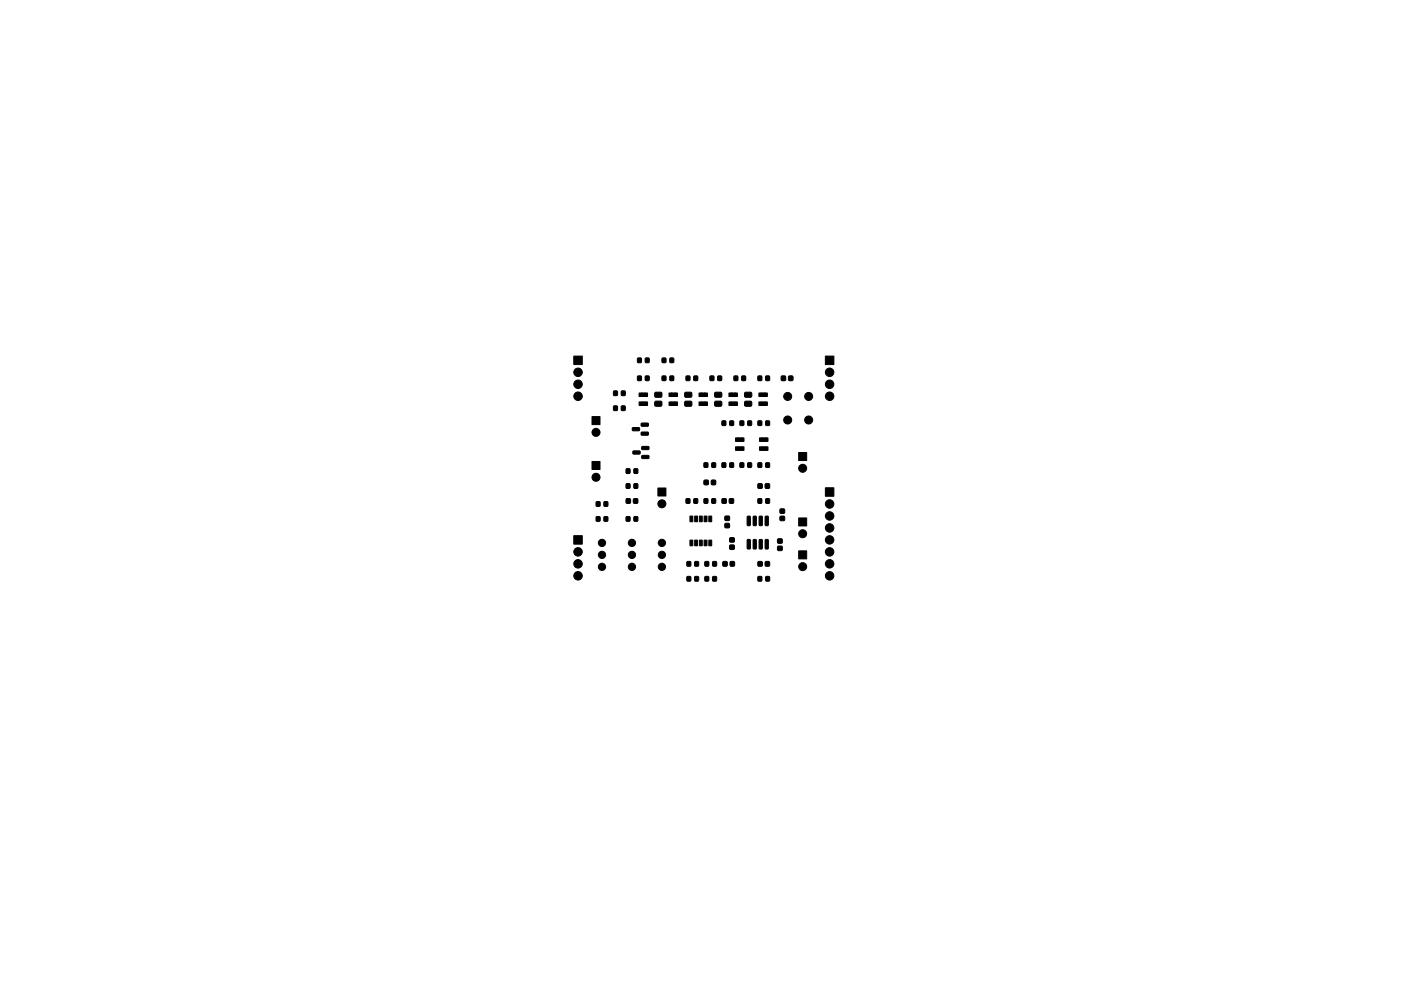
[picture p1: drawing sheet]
<svg xmlns="http://www.w3.org/2000/svg" width="297mm" height="210mm" viewBox="0 0 297 210" stroke-linecap="round" stroke-linejoin="round" font-family="sans-serif">
<g fill="#000" stroke="#000" stroke-width=".21">
<path d="M121.7 75.6h1.7v1.7h-1.7zM135.2 79.8h.8v.9h-.8zM135.2 76h.8v.9h-.8zM136.8 79.8h.8v.9h-.8zM136.8 76h.8v.9h-.8zM140.4 76h.8v.9h-.8zM142.1 76h.7v.9h-.7zM175 75.6h1.8v1.7h-1.8zM125.5 97.9h1.7v1.7h-1.7zM125.5 88.4h1.7v1.7h-1.7zM130.1 83h.8v.9h-.8zM130.1 86.2h.8v.9h-.8z"/>
<path d="M131.8 83h.7v.9h-.7zM131.8 86.2h.7v.9h-.7zM132.8 99.5h.7v.9h-.7zM134.4 99.5h.8v.9h-.8zM134.1 90.8l1.4-.1 .1 .6-.2 .1h-1.2zM134.2 95.7h1.4l.1 .5-.2 .2-1.2-.1zM135.5 83.4h.5v.7h-.5zM135.5 85.3h.5v.7h-.5zM136 85.3h.2v.7h-.2zM136 83.4h.2v.7h-.2zM136.2 83.4h.4v.7h-.4zM136.2 85.3h.4v.7h-.4z"/>
<path d="M136.6 85.3h.2v.7h-.2zM136.6 83.4h.2v.7h-.2zM136.8 83.4h.5v.7h-.5zM136.8 85.3h.5v.7h-.5zM136 91.7h1.4l.1 .5-.2 .2-1.3-.1zM136 89.8h1.4l.1 .5-.2 .2-1.3-.1zM136.1 96.7l1.4-.1 .1 .6-.2 .1h-1.2zM136.1 94.8l1.4-.1 .1 .6-.2 .1h-1.2zM138.9 85.2h1.3l.1 .2v.7l-.3 .1h-1.1l-.1-.3zM138.9 83.3h1.3l.1 .2v.7l-.3 .1h-1.1l-.1-.3zM140.4 79.8h.8v.9h-.8zM141.9 83.4h.4v.7h-.4z"/>
<path d="M141.9 85.3h.4v.7h-.4zM142.3 85.3h.2v.7h-.2zM142.3 83.4h.2v.7h-.2zM142.1 79.8h.7v.9h-.7zM142.5 83.4h.5v.7h-.5zM142.5 85.3h.5v.7h-.5zM143 85.3h.2v.7h-.2zM143 83.4h.2v.7h-.2zM143.2 83.4h.4v.7h-.4zM143.2 85.3h.4v.7h-.4zM145.5 79.8h.7v.9h-.7zM145.3 83.3h1.3l.1 .2-.1 .7-.2 .1h-1.1l-.2-.3z"/>
<path d="M145.3 85.2h1.3l.1 .2-.1 .7-.2 .1h-1.1l-.2-.3zM147.1 79.8h.8v.9h-.8zM148.2 83.4h.5v.7h-.5zM148.2 85.3h.5v.7h-.5zM148.7 85.3h.2v.7h-.2zM148.7 83.4h.2v.7h-.2zM149.3 98.2h.7v.9h-.7zM148.9 83.4h.4v.7h-.4zM148.9 85.3h.4v.7h-.4zM149.3 85.3h.2v.7h-.2zM149.3 83.4h.2v.7h-.2zM149.5 83.4h.5v.7h-.5z"/>
<path d="M149.5 85.3h.5v.7h-.5zM150.9 98.2h.8v.9h-.8zM150.6 79.8h.7v.9h-.7zM151.6 85.2h1.3l.1 .2v.7l-.3 .1h-1.1l-.1-.3zM151.6 83.3h1.3l.1 .2v.7l-.3 .1h-1.1l-.1-.3zM152.2 79.8h.8v.9h-.8zM153.1 98.2h.8v.9h-.8zM153.1 89.3h.8v.9h-.8zM154.6 83.4h.4v.7h-.4zM154.6 85.3h.4v.7h-.4zM155 85.3h.2v.7h-.2zM155 83.4h.2v.7h-.2z"/>
<path d="M154.8 98.2h.7v.9h-.7zM154.8 89.3h.7v.9h-.7zM155.2 83.4h.5v.7h-.5zM155.2 85.3h.5v.7h-.5zM155.7 85.3h.2v.7h-.2zM155.7 83.4h.2v.7h-.2zM155.9 83.4h.4v.7h-.4zM155.9 85.3h.4v.7h-.4zM156 92.9h.4v.8l-.5-.1zM156 94.8h.4v.8l-.5-.1zM156.4 94.8h.2v.7h-.2zM156.4 92.9h.2v.7h-.2z"/>
<path d="M155.6 79.8h.8v.9h-.8zM156.6 92.9h.5v.8l-.5-.1zM156.6 94.8h.5v.8l-.5-.1zM157.1 94.8h.2v.7h-.2zM157.1 92.9h.2v.7h-.2zM157.3 92.9h.4v.8l-.5-.1zM157.3 94.8h.4v.8l-.5-.1zM156.9 89.3h.8v.9h-.8zM156.9 98.2h.8v.9h-.8zM157.3 79.8h.7v.9h-.7zM158 83.3h1.3l.1 .2-.1 .7-.2 .1h-1.1l-.2-.3zM158 85.2h1.3l.1 .2-.1 .7-.2 .1h-1.1l-.2-.3z"/>
<path d="M158.6 89.3h.7v.9h-.7zM158.6 98.2h.7v.9h-.7zM160.9 83.4h.5v.7h-.5zM160.9 85.3h.5v.7h-.5zM161.4 85.3h.2v.7h-.2zM161.4 83.4h.2v.7h-.2zM161 92.9h.5v.8l-.5-.1zM161 94.8h.5v.8l-.5-.1zM161.5 94.8h.2v.7h-.2zM161.5 92.9h.2v.7h-.2zM160.7 98.2h.8v.9h-.8zM160.7 89.3h.8v.9h-.8z"/>
<path d="M160.7 79.8h.8v.9h-.8zM161.6 83.4h.4v.7h-.4zM161.6 85.3h.4v.7h-.4zM162 85.3h.2v.7h-.2zM162 83.4h.2v.7h-.2zM161.7 92.9h.5l-.1 .8-.4-.1zM161.7 94.8h.5l-.1 .8-.4-.1zM162.2 94.8h.1v.7h-.1zM162.2 92.9h.1v.7h-.1zM162.2 83.4h.5v.7h-.5zM162.2 85.3h.5v.7h-.5zM162.3 92.9h.5v.8l-.5-.1z"/>
<path d="M162.3 94.8h.5v.8l-.5-.1zM162.4 98.2h.7v.9h-.7zM162.4 89.3h.7v.9h-.7zM162.4 79.8h.7v.9h-.7zM165.7 79.8h.8v.9h-.8zM167.2 79.8h.9v.9h-.9zM169.3 96h1.7v1.7h-1.7zM121.7 113.7h1.7v1.7h-1.7zM126.4 106.5h.8v.9h-.8zM126.4 109.7h.8v.9h-.8zM128.1 106.5h.7v.9h-.7zM128.1 109.7h.7v.9h-.7z"/>
<path d="M132.8 102.7h.7v.9h-.7zM132.8 109.7h.7v.9h-.7zM132.8 105.8h.8v.9h-.8zM134.4 102.7h.8v.9h-.8zM134.4 109.7h.8v.9h-.8zM134.3 105.8h.9v.9h-.9zM139.5 103.6h1.7v1.6h-1.7zM145.5 105.8h.7v.9h-.7zM145.7 119.2h.7v.9h-.7zM146.3 109.5h.6v1.2h-.6zM146.3 114.6h.6v1.2h-.6zM147.3 109.5h.6v1.2h-.6z"/>
<path d="M147.3 114.6h.6v1.2h-.6zM147.1 105.8h.8v.9h-.8zM147.3 119.2h.8v.9h-.8zM148.3 109.5h.6v1.2h-.6zM148.3 114.6h.6v1.2h-.6zM149.3 105.8h.7v.9h-.7zM149.5 119.2h.7v.9h-.7zM149.3 109.5h.6v1.2h-.6zM149.3 114.6h.6v1.2h-.6zM149.3 101.9h.8v.9h-.8zM150.3 109.5h.6v1.2h-.6zM150.3 114.6h.6v1.2h-.6z"/>
<path d="M150.9 105.8h.8v.9h-.8zM151.1 119.2h.8v.9h-.8zM150.8 101.9h.9v.9h-.9zM153.1 105.8h.9v.9h-.9zM153.3 119.2h.8v.9h-.8zM153.7 109.5h.9v.9h-.9zM153.7 111.1h.9v.8h-.9zM154.7 105.8h.8v.9h-.8zM154.8 119.2h.9v.9h-.9zM154.7 114.1h.9v.9h-.9zM154.7 115.7h.9v.8h-.9zM158.5 109.6h.6v1.7l-.1 .2-.6-.1z"/>
<path d="M158.5 114.5l.6 .1v1.7l-.1 .2-.6-.1zM159.7 109.6h.7v1.7l-.2 .2-.5-.1zM159.7 114.5l.7 .1v1.7l-.2 .2-.5-.1zM161 109.6h.6v1.7l-.1 .2-.5-.1zM161 114.5l.6 .1v1.7l-.1 .2-.5-.1zM160.7 105.8h.8v.9h-.8zM160.7 119.2h.9v.9h-.9zM160.7 102.7h.9v.9h-.9zM162.3 109.6h.6v1.7l-.1 .2-.6-.1zM162.3 114.5l.6 .1v1.7l-.1 .2-.6-.1zM162.3 119.2h.8v.9h-.8zM162.4 105.8h.7v.9h-.7z"/>
<path d="M162.3 102.7h.8v.9h-.8zM164.9 114.4h.9v.8h-.9zM164.9 115.9h.9v.9h-.9zM165.4 108h.9v.9h-.9zM165.4 109.6h.9v.8h-.9zM169.3 116.9h1.7v1.7h-1.7zM169.3 109.9h1.7v1.7h-1.7zM175 103.5h1.8v1.8h-1.8zM145.7 122.4h.7v.9h-.7zM147.3 122.4h.8v.9h-.8zM149.5 122.4h.7v.9h-.7zM151.1 122.4h.8v.9h-.8z"/>
<path d="M160.7 122.4h.8v.9h-.8zM162.4 122.4h.7v.9h-.7z"/>
<circle cx="122.6" cy="79" r=".9"/>
<circle cx="175.9" cy="79" r=".9"/>
<circle cx="122.6" cy="81.5" r=".9"/>
<circle cx="122.6" cy="84.1" r=".9"/>
<circle cx="126.4" cy="91.7" r=".85"/>
<circle cx="167" cy="84.1" r=".85"/>
<circle cx="167" cy="89.1" r=".85"/>
<circle cx="170.2" cy="99.4" r=".85"/>
<circle cx="171.5" cy="84.1" r=".85"/>
<circle cx="171.5" cy="89.1" r=".85"/>
<circle cx="175.9" cy="81.5" r=".9"/>
<circle cx="175.9" cy="84.1" r=".9"/>
<circle cx="122.6" cy="117.1" r=".9"/>
<circle cx="122.6" cy="119.6" r=".9"/>
<circle cx="126.4" cy="101.3" r=".85"/>
<circle cx="127.6" cy="117.7" r=".77"/>
<circle cx="127.6" cy="115.2" r=".77"/>
<circle cx="134" cy="115.2" r=".77"/>
<circle cx="134" cy="117.7" r=".77"/>
<circle cx="140.3" cy="117.7" r=".77"/>
<circle cx="140.3" cy="115.2" r=".77"/>
<circle cx="140.3" cy="106.9" r=".85"/>
<circle cx="170.2" cy="113.2" r=".85"/>
<circle cx="175.9" cy="119.6" r=".9"/>
<circle cx="175.9" cy="112" r=".9"/>
<circle cx="175.9" cy="117.1" r=".9"/>
<circle cx="175.9" cy="109.5" r=".9"/>
<circle cx="175.9" cy="106.9" r=".9"/>
<circle cx="175.9" cy="114.5" r=".9"/>
<circle cx="122.6" cy="122.2" r=".9"/>
<circle cx="127.6" cy="120.3" r=".77"/>
<circle cx="134" cy="120.3" r=".77"/>
<circle cx="140.3" cy="120.3" r=".77"/>
<circle cx="170.2" cy="120.2" r=".85"/>
<circle cx="175.9" cy="122.2" r=".9"/>
</g>
</svg>
